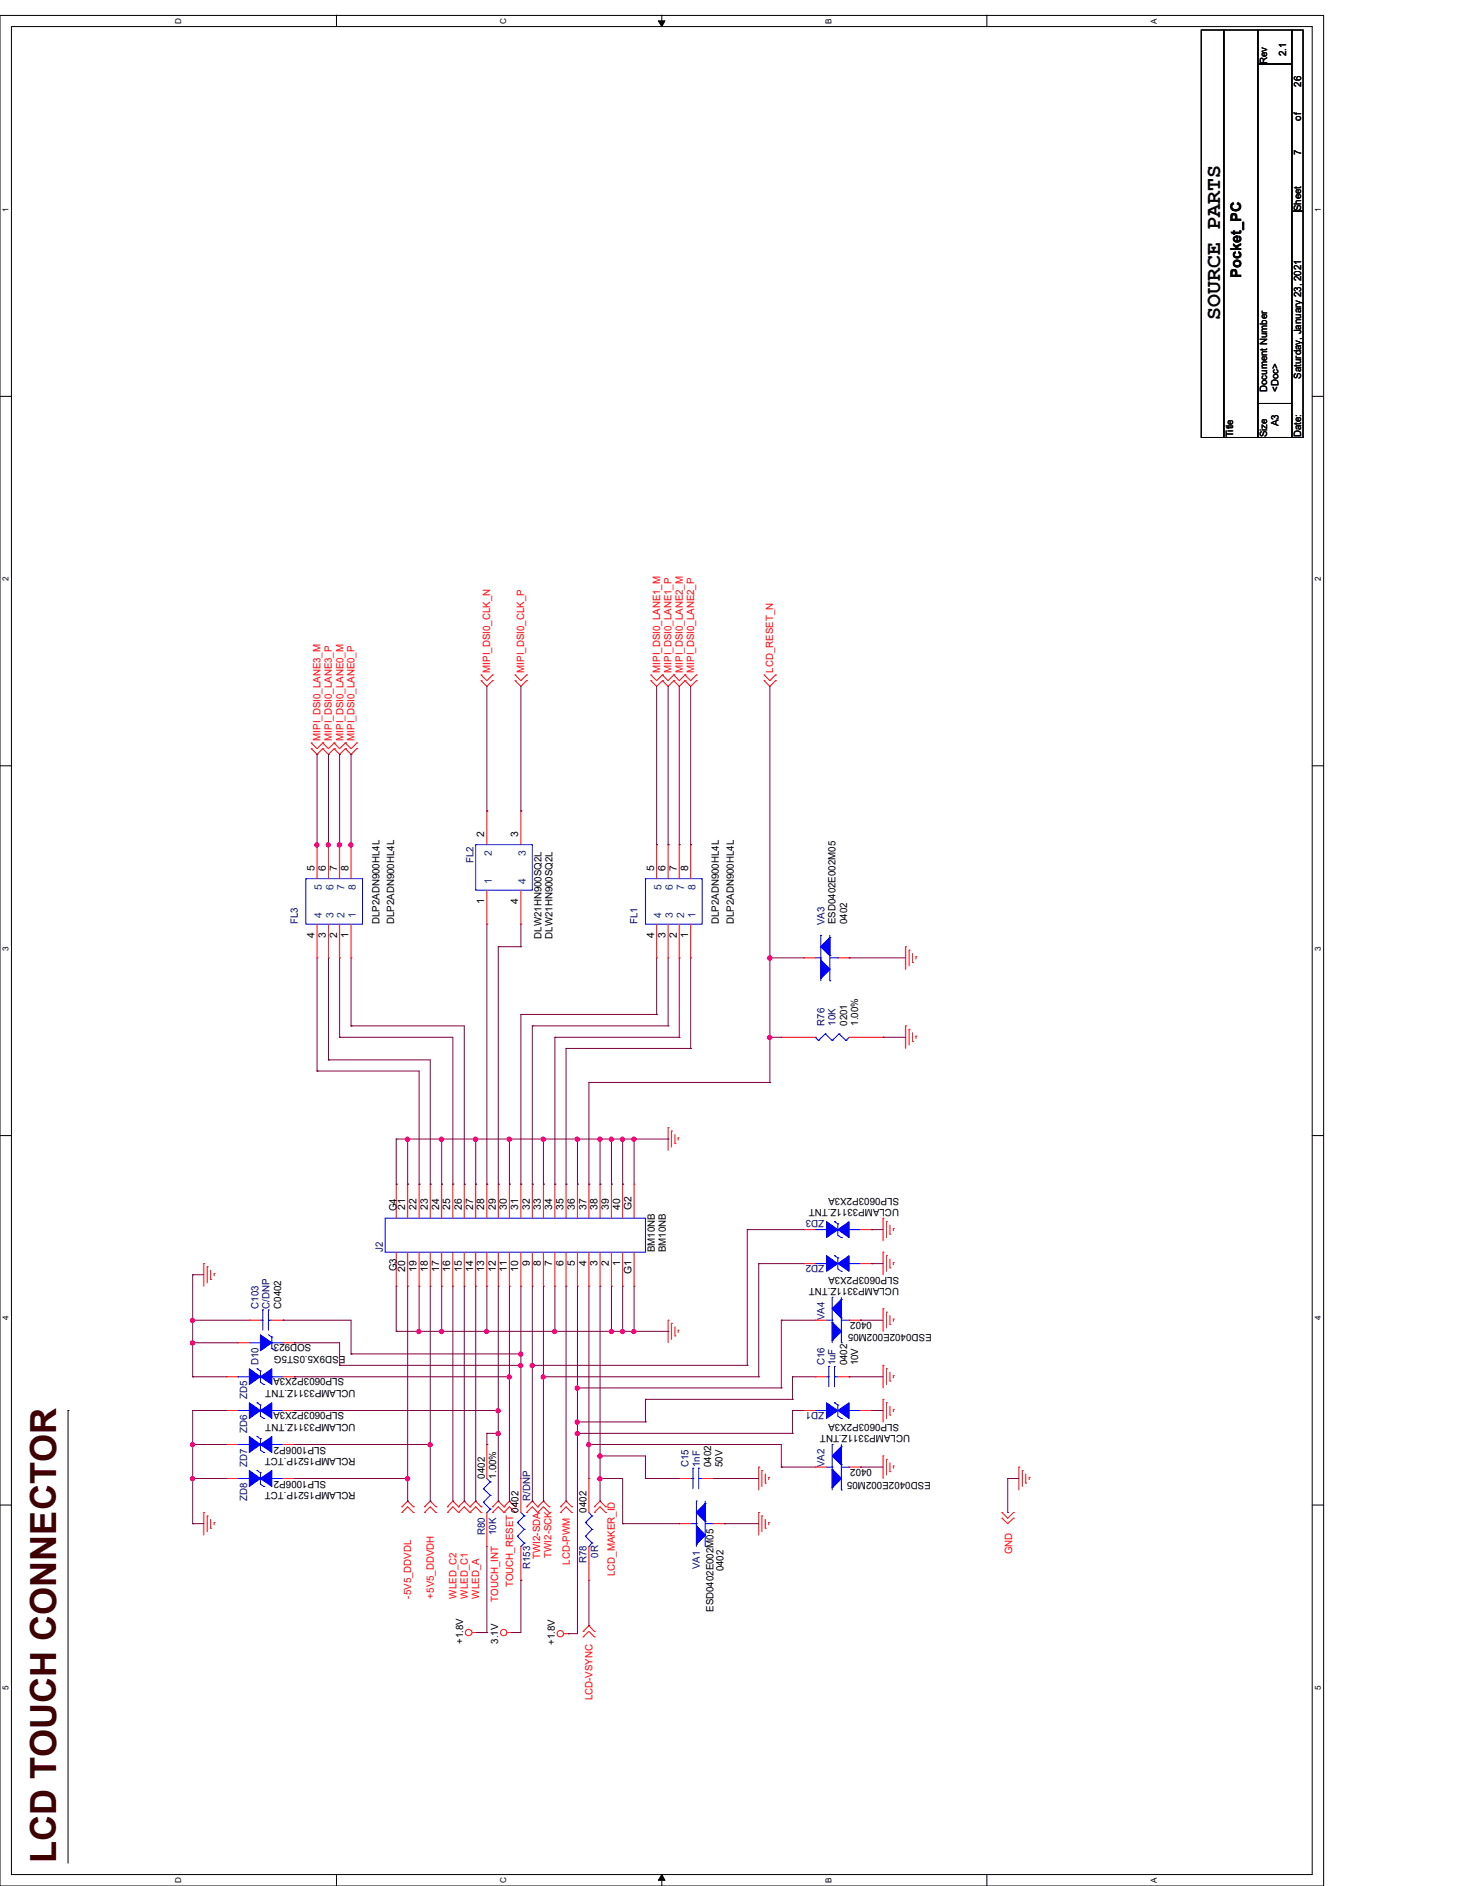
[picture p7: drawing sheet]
<svg xmlns="http://www.w3.org/2000/svg" width="216mm" height="279mm" viewBox="0 0 216 279" stroke-linecap="round" stroke-linejoin="round" font-family="sans-serif">
<defs><g id="words">
<text font-size="5.3" fill="#400000" x="8.3" y="276" transform="rotate(-90 8.3 276)">LCD TOUCH CONNECTOR</text>
<text font-size="3.2" x="180.7" y="47.4" transform="rotate(-90 180.7 47.4)">SOURCE PARTS</text>
<text font-size="2.2" x="183.8" y="41.1" transform="rotate(-90 183.8 41.1)">Pocket_PC</text>
<g font-size="1.5">
<text x="187.6" y="9.5" transform="rotate(-90 187.6 9.5)">Rev</text>
<text x="190.5" y="8.3" transform="rotate(-90 190.5 8.3)">2.1</text>
<text x="192.7" y="17.9" transform="rotate(-90 192.7 17.9)">of</text>
<text x="192.7" y="12.8" transform="rotate(-90 192.7 12.8)">26</text>
<text x="192.7" y="22.9" transform="rotate(-90 192.7 22.9)">7</text>
<text x="192.7" y="31.3" transform="rotate(-90 192.7 31.3)">Sheet</text>
<text x="187.6" y="58.1" transform="rotate(-90 187.6 58.1)">Document Number</text>
<text x="189.3" y="58.1" transform="rotate(-90 189.3 58.1)">&lt;Doc&gt;</text>
<text x="192.7" y="56.1" transform="rotate(-90 192.7 56.1)">Saturday, January 23, 2021</text>
<text x="182.6" y="64.8" transform="rotate(-90 182.6 64.8)">Title</text>
<text x="187.6" y="64.8" transform="rotate(-90 187.6 64.8)">Size</text>
<text x="189.3" y="63.1" transform="rotate(-90 189.3 63.1)">A3</text>
<text x="192.7" y="64.8" transform="rotate(-90 192.7 64.8)">Date:</text>
<text x="71.7" y="124" transform="rotate(-90 71.7 124)">2</text>
<text x="76.8" y="124" transform="rotate(-90 76.8 124)">3</text>
<text x="46.6" y="129" transform="rotate(-90 46.6 129)">5</text>
<text x="48.3" y="129" transform="rotate(-90 48.3 129)">6</text>
<text x="49.9" y="129" transform="rotate(-90 49.9 129)">7</text>
<text x="51.6" y="129" transform="rotate(-90 51.6 129)">8</text>
<text x="96.9" y="129" transform="rotate(-90 96.9 129)">5</text>
<text x="98.6" y="129" transform="rotate(-90 98.6 129)">6</text>
<text x="100.2" y="129" transform="rotate(-90 100.2 129)">7</text>
<text x="101.9" y="129" transform="rotate(-90 101.9 129)">8</text>
<text x="56.2" y="136.9" transform="rotate(-90 56.2 136.9)">DLP2ADN900HL4L</text>
<text x="58.4" y="136.9" transform="rotate(-90 58.4 136.9)">DLP2ADN900HL4L</text>
<text x="71.7" y="133.9" transform="rotate(-90 71.7 133.9)">1</text>
<text x="76.8" y="133.9" transform="rotate(-90 76.8 133.9)">4</text>
<text x="106.5" y="136.9" transform="rotate(-90 106.5 136.9)">DLP2ADN900HL4L</text>
<text x="108.7" y="136.9" transform="rotate(-90 108.7 136.9)">DLP2ADN900HL4L</text>
<text x="123.7" y="136.9" transform="rotate(-90 123.7 136.9)">ESD0402E002M05</text>
<text x="125.4" y="136.9" transform="rotate(-90 125.4 136.9)">0402</text>
<text x="46.6" y="138.9" transform="rotate(-90 46.6 138.9)">4</text>
<text x="48.3" y="138.9" transform="rotate(-90 48.3 138.9)">3</text>
<text x="49.9" y="138.9" transform="rotate(-90 49.9 138.9)">2</text>
<text x="51.6" y="138.9" transform="rotate(-90 51.6 138.9)">1</text>
<text x="80.2" y="139.1" transform="rotate(-90 80.2 139.1)">DLW21HN900SQ2L</text>
<text x="81.8" y="139.1" transform="rotate(-90 81.8 139.1)">DLW21HN900SQ2L</text>
<text x="96.9" y="138.9" transform="rotate(-90 96.9 138.9)">4</text>
<text x="98.6" y="138.9" transform="rotate(-90 98.6 138.9)">3</text>
<text x="100.2" y="138.9" transform="rotate(-90 100.2 138.9)">2</text>
<text x="101.9" y="138.9" transform="rotate(-90 101.9 138.9)">1</text>
<text x="125.4" y="152" transform="rotate(-90 125.4 152)">0201</text>
<text x="127.1" y="152" transform="rotate(-90 127.1 152)">1.00%</text>
<text x="58.7" y="179.5" transform="rotate(-90 58.7 179.5)">G4</text>
<text x="60" y="179.3" transform="rotate(-90 60 179.3)">21</text>
<text x="61.7" y="179.3" transform="rotate(-90 61.7 179.3)">22</text>
<text x="63.3" y="179.3" transform="rotate(-90 63.3 179.3)">23</text>
<text x="65" y="179.3" transform="rotate(-90 65 179.3)">24</text>
<text x="66.7" y="179.3" transform="rotate(-90 66.7 179.3)">25</text>
<text x="68.4" y="179.3" transform="rotate(-90 68.4 179.3)">26</text>
<text x="70.1" y="179.3" transform="rotate(-90 70.1 179.3)">27</text>
<text x="71.7" y="179.3" transform="rotate(-90 71.7 179.3)">28</text>
<text x="73.4" y="179.3" transform="rotate(-90 73.4 179.3)">29</text>
<text x="75.1" y="179.3" transform="rotate(-90 75.1 179.3)">30</text>
<text x="76.8" y="179.3" transform="rotate(-90 76.8 179.3)">31</text>
<text x="78.4" y="179.3" transform="rotate(-90 78.4 179.3)">32</text>
<text x="80.1" y="179.3" transform="rotate(-90 80.1 179.3)">33</text>
<text x="81.8" y="179.3" transform="rotate(-90 81.8 179.3)">34</text>
<text x="83.4" y="179.3" transform="rotate(-90 83.4 179.3)">35</text>
<text x="85.1" y="179.3" transform="rotate(-90 85.1 179.3)">36</text>
<text x="86.8" y="179.3" transform="rotate(-90 86.8 179.3)">37</text>
<text x="88.5" y="179.3" transform="rotate(-90 88.5 179.3)">38</text>
<text x="90.2" y="179.3" transform="rotate(-90 90.2 179.3)">39</text>
<text x="91.8" y="179.3" transform="rotate(-90 91.8 179.3)">40</text>
<text x="93.5" y="179.3" transform="rotate(-90 93.5 179.3)">G2</text>
<text x="133.1" y="179.1" transform="rotate(-180 133.1 179.1)">UCLAMP3311Z.TNT</text>
<text x="133.1" y="177.4" transform="rotate(-180 133.1 177.4)">SLP0603P2X3A</text>
<text x="96.9" y="185.5" transform="rotate(-90 96.9 185.5)">BM10NB</text>
<text x="98.6" y="185.5" transform="rotate(-90 98.6 185.5)">BM10NB</text>
<text x="58.7" y="188.3" transform="rotate(-90 58.7 188.3)">G3</text>
<text x="60" y="188.4" transform="rotate(-90 60 188.4)">20</text>
<text x="61.7" y="188.4" transform="rotate(-90 61.7 188.4)">19</text>
<text x="63.3" y="188.4" transform="rotate(-90 63.3 188.4)">18</text>
<text x="65" y="188.4" transform="rotate(-90 65 188.4)">17</text>
<text x="66.7" y="188.4" transform="rotate(-90 66.7 188.4)">16</text>
<text x="68.4" y="188.4" transform="rotate(-90 68.4 188.4)">15</text>
<text x="70.1" y="188.4" transform="rotate(-90 70.1 188.4)">14</text>
<text x="71.7" y="188.4" transform="rotate(-90 71.7 188.4)">13</text>
<text x="73.4" y="188.4" transform="rotate(-90 73.4 188.4)">12</text>
<text x="75.1" y="188.4" transform="rotate(-90 75.1 188.4)">11</text>
<text x="76.8" y="188.4" transform="rotate(-90 76.8 188.4)">10</text>
<text x="78.4" y="187.5" transform="rotate(-90 78.4 187.5)">9</text>
<text x="80.1" y="187.5" transform="rotate(-90 80.1 187.5)">8</text>
<text x="81.8" y="187.5" transform="rotate(-90 81.8 187.5)">7</text>
<text x="83.4" y="187.5" transform="rotate(-90 83.4 187.5)">6</text>
<text x="85.1" y="187.5" transform="rotate(-90 85.1 187.5)">5</text>
<text x="86.8" y="187.5" transform="rotate(-90 86.8 187.5)">4</text>
<text x="88.5" y="187.5" transform="rotate(-90 88.5 187.5)">3</text>
<text x="90.2" y="187.5" transform="rotate(-90 90.2 187.5)">2</text>
<text x="91.8" y="187.5" transform="rotate(-90 91.8 187.5)">1</text>
<text x="93.5" y="188.7" transform="rotate(-90 93.5 188.7)">G1</text>
<text x="133.1" y="190.8" transform="rotate(-180 133.1 190.8)">UCLAMP3311Z.TNT</text>
<text x="133.1" y="189.1" transform="rotate(-180 133.1 189.1)">SLP0603P2X3A</text>
<text x="41.6" y="193.9" transform="rotate(-90 41.6 193.9)">C0402</text>
<text x="129.1" y="195.8" transform="rotate(-180 129.1 195.8)">0402</text>
<text x="138" y="197.7" transform="rotate(-180 138 197.7)">ESD0402E002M05</text>
<text x="46.1" y="199.2" transform="rotate(-180 46.1 199.2)">SOD923</text>
<text x="51.1" y="200.9" transform="rotate(-180 51.1 200.9)">ESD9X5.0ST5G</text>
<text x="125.4" y="202.3" transform="rotate(-90 125.4 202.3)">0402</text>
<text x="127.1" y="202.3" transform="rotate(-90 127.1 202.3)">10V</text>
<text x="51" y="204.2" transform="rotate(-180 51 204.2)">SLP0603P2X3A</text>
<text x="51" y="209.3" transform="rotate(-180 51 209.3)">SLP0603P2X3A</text>
<text x="52.7" y="205.9" transform="rotate(-180 52.7 205.9)">UCLAMP3311Z.TNT</text>
<text x="48.3" y="214.3" transform="rotate(-180 48.3 214.3)">SLP1006P2</text>
<text x="52.7" y="215.9" transform="rotate(-180 52.7 215.9)">RCLAMP1521P.TCT</text>
<text x="52.7" y="210.9" transform="rotate(-180 52.7 210.9)">UCLAMP3311Z.TNT</text>
<text x="133.1" y="210.9" transform="rotate(-180 133.1 210.9)">SLP0603P2X3A</text>
<text x="134.8" y="212.6" transform="rotate(-180 134.8 212.6)">UCLAMP3311Z.TNT</text>
<text x="48.3" y="219.3" transform="rotate(-180 48.3 219.3)">SLP1006P2</text>
<text x="52.7" y="221" transform="rotate(-180 52.7 221)">RCLAMP1521P.TCT</text>
<text x="71.8" y="219" transform="rotate(-90 71.8 219)">0402</text>
<text x="73.4" y="219" transform="rotate(-90 73.4 219)">1.00%</text>
<text x="105.3" y="217.3" transform="rotate(-90 105.3 217.3)">0402</text>
<text x="107" y="217.3" transform="rotate(-90 107 217.3)">50V</text>
<text x="129.1" y="217.6" transform="rotate(-180 129.1 217.6)">0402</text>
<text x="137.8" y="219.5" transform="rotate(-180 137.8 219.5)">ESD0402E002M05</text>
<text x="76.8" y="224.1" transform="rotate(-90 76.8 224.1)">0402</text>
<text x="86.9" y="224.1" transform="rotate(-90 86.9 224.1)">0402</text>
<text x="107.1" y="232.8" transform="rotate(-90 107.1 232.8)">0402</text>
<text x="105.7" y="238.8" transform="rotate(-90 105.7 238.8)">ESD0402E002M05</text>
<text x="68.6" y="243.5" transform="rotate(-90 68.6 243.5)">+1.8V</text>
<text x="73.8" y="243.5" transform="rotate(-90 73.8 243.5)">3.1V</text>
<text x="82.2" y="243.7" transform="rotate(-90 82.2 243.7)">+1.8V</text>
</g>
<g font-size="1.5" fill="#f00">
<text x="72.6" y="99.7" transform="rotate(-90 72.6 99.7)">MIPI_DSI0_CLK_N</text>
<text x="77.6" y="99.7" transform="rotate(-90 77.6 99.7)">MIPI_DSI0_CLK_P</text>
<text x="97.7" y="99.7" transform="rotate(-90 97.7 99.7)">MIPI_DSI0_LANE1_M</text>
<text x="99.4" y="99.7" transform="rotate(-90 99.4 99.7)">MIPI_DSI0_LANE1_P</text>
<text x="101.1" y="99.7" transform="rotate(-90 101.1 99.7)">MIPI_DSI0_LANE2_M</text>
<text x="102.8" y="99.7" transform="rotate(-90 102.8 99.7)">MIPI_DSI0_LANE2_P</text>
<text x="114.5" y="99.7" transform="rotate(-90 114.5 99.7)">LCD_RESET_N</text>
<text x="47.5" y="109.7" transform="rotate(-90 47.5 109.7)">MIPI_DSI0_LANE3_M</text>
<text x="49.1" y="109.7" transform="rotate(-90 49.1 109.7)">MIPI_DSI0_LANE3_P</text>
<text x="50.8" y="109.7" transform="rotate(-90 50.8 109.7)">MIPI_DSI0_LANE0_M</text>
<text x="52.5" y="109.7" transform="rotate(-90 52.5 109.7)">MIPI_DSI0_LANE0_P</text>
<text x="80" y="230.9" transform="rotate(-90 80 230.9)">TWI2-SDA</text>
<text x="81.7" y="230.8" transform="rotate(-90 81.7 230.8)">TWI2-SCK</text>
<text x="84.4" y="231.8" transform="rotate(-90 84.4 231.8)">LCD-PWM</text>
<text x="91.1" y="233.5" transform="rotate(-90 91.1 233.5)">LCD_MAKER_ID</text>
<text x="149.9" y="230.3" transform="rotate(-90 149.9 230.3)">GND</text>
<text x="60.9" y="236.8" transform="rotate(-90 60.9 236.8)">-5V5_DDVDL</text>
<text x="64.2" y="236.8" transform="rotate(-90 64.2 236.8)">+5V5_DDVDH</text>
<text x="67.6" y="236.8" transform="rotate(-90 67.6 236.8)">WLED_C2</text>
<text x="69.3" y="236.8" transform="rotate(-90 69.3 236.8)">WLED_C1</text>
<text x="71" y="236.8" transform="rotate(-90 71 236.8)">WLED_A</text>
<text x="73.8" y="237.3" transform="rotate(-90 73.8 237.3)">TOUCH_INT</text>
<text x="76" y="235.1" transform="rotate(-90 76 235.1)">TOUCH_RESET</text>
<text x="87.7" y="251.9" transform="rotate(-90 87.7 251.9)">LCD-VSYNC</text>
</g>
<g font-size="1.5" fill="#004080">
<text x="47.7" y="131.9" transform="rotate(-90 47.7 131.9)">5</text>
<text x="49.4" y="131.9" transform="rotate(-90 49.4 131.9)">6</text>
<text x="51" y="131.9" transform="rotate(-90 51 131.9)">7</text>
<text x="52.7" y="131.9" transform="rotate(-90 52.7 131.9)">8</text>
<text x="72.8" y="131" transform="rotate(-90 72.8 131)">1</text>
<text x="72.8" y="126.8" transform="rotate(-90 72.8 126.8)">2</text>
<text x="77.9" y="131" transform="rotate(-90 77.9 131)">4</text>
<text x="77.9" y="126.8" transform="rotate(-90 77.9 126.8)">3</text>
<text x="98" y="131.9" transform="rotate(-90 98 131.9)">5</text>
<text x="99.7" y="131.9" transform="rotate(-90 99.7 131.9)">6</text>
<text x="101.3" y="131.9" transform="rotate(-90 101.3 131.9)">7</text>
<text x="103" y="131.9" transform="rotate(-90 103 131.9)">8</text>
<text x="47.7" y="136.1" transform="rotate(-90 47.7 136.1)">4</text>
<text x="49.4" y="136.1" transform="rotate(-90 49.4 136.1)">3</text>
<text x="51" y="136.1" transform="rotate(-90 51 136.1)">2</text>
<text x="52.7" y="136.1" transform="rotate(-90 52.7 136.1)">1</text>
<text x="98" y="136.1" transform="rotate(-90 98 136.1)">4</text>
<text x="99.7" y="136.1" transform="rotate(-90 99.7 136.1)">3</text>
<text x="101.3" y="136.1" transform="rotate(-90 101.3 136.1)">2</text>
<text x="103" y="136.1" transform="rotate(-90 103 136.1)">1</text>
</g>
<g font-size="1.5" fill="#000080">
<text x="70.1" y="127.8" transform="rotate(-90 70.1 127.8)">FL2</text>
<text x="44.1" y="136.9" transform="rotate(-90 44.1 136.9)">FL3</text>
<text x="94.4" y="136.9" transform="rotate(-90 94.4 136.9)">FL1</text>
<text x="122.1" y="137.1" transform="rotate(-90 122.1 137.1)">VA3</text>
<text x="122.1" y="152" transform="rotate(-90 122.1 152)">R76</text>
<text x="123.7" y="152" transform="rotate(-90 123.7 152)">10K</text>
<text x="56.7" y="185.5" transform="rotate(-90 56.7 185.5)">J2</text>
<text x="122" y="180.8" transform="rotate(-180 122 180.8)">ZD3</text>
<text x="122" y="187.5" transform="rotate(-180 122 187.5)">ZD2</text>
<text x="38.3" y="193.9" transform="rotate(-90 38.3 193.9)">C103</text>
<text x="39.9" y="193.9" transform="rotate(-90 39.9 193.9)">C/DNP</text>
<text x="122.1" y="195.6" transform="rotate(-90 122.1 195.6)">VA4</text>
<text x="38.3" y="202.3" transform="rotate(-90 38.3 202.3)">D10</text>
<text x="122.1" y="202.3" transform="rotate(-90 122.1 202.3)">C16</text>
<text x="123.7" y="202.3" transform="rotate(-90 123.7 202.3)">1uF</text>
<text x="36.6" y="207.3" transform="rotate(-90 36.6 207.3)">ZD5</text>
<text x="122" y="209.3" transform="rotate(-180 122 209.3)">ZD1</text>
<text x="36.6" y="212.3" transform="rotate(-90 36.6 212.3)">ZD6</text>
<text x="36.6" y="217.3" transform="rotate(-90 36.6 217.3)">ZD7</text>
<text x="101.9" y="217.3" transform="rotate(-90 101.9 217.3)">C15</text>
<text x="103.6" y="217.3" transform="rotate(-90 103.6 217.3)">1nF</text>
<text x="122.1" y="217.3" transform="rotate(-90 122.1 217.3)">VA2</text>
<text x="36.6" y="222.4" transform="rotate(-90 36.6 222.4)">ZD8</text>
<text x="71.8" y="227.4" transform="rotate(-90 71.8 227.4)">R80</text>
<text x="73.4" y="227.4" transform="rotate(-90 73.4 227.4)">10K</text>
<text x="78.5" y="222.4" transform="rotate(-90 78.5 222.4)">R/DNP</text>
<text x="78.5" y="232.5" transform="rotate(-90 78.5 232.5)">R153</text>
<text x="86.9" y="231.6" transform="rotate(-90 86.9 231.6)">R78</text>
<text x="88.6" y="230.8" transform="rotate(-90 88.6 230.8)">0R</text>
<text x="103.6" y="232.5" transform="rotate(-90 103.6 232.5)">VA1</text>
</g>
<g font-size="1.2">
<text x="26.8" y="3.5" transform="rotate(-90 26.8 3.5)">D</text>
<text x="75" y="3.5" transform="rotate(-90 75 3.5)">C</text>
<text x="123.1" y="3.5" transform="rotate(-90 123.1 3.5)">B</text>
<text x="171.3" y="3.5" transform="rotate(-90 171.3 3.5)">A</text>
<text x="1.3" y="31.4" transform="rotate(-90 1.3 31.4)">1</text>
<text x="195.6" y="31.4" transform="rotate(-90 195.6 31.4)">1</text>
<text x="1.3" y="86.1" transform="rotate(-90 1.3 86.1)">2</text>
<text x="195.6" y="86.1" transform="rotate(-90 195.6 86.1)">2</text>
<text x="1.3" y="140.9" transform="rotate(-90 1.3 140.9)">3</text>
<text x="195.6" y="140.9" transform="rotate(-90 195.6 140.9)">3</text>
<text x="1.3" y="195.6" transform="rotate(-90 1.3 195.6)">4</text>
<text x="195.6" y="195.6" transform="rotate(-90 195.6 195.6)">4</text>
<text x="1.3" y="250.4" transform="rotate(-90 1.3 250.4)">5</text>
<text x="195.6" y="250.4" transform="rotate(-90 195.6 250.4)">5</text>
<text x="26.8" y="279" transform="rotate(-90 26.8 279)">D</text>
<text x="75" y="279" transform="rotate(-90 75 279)">C</text>
<text x="123.1" y="279" transform="rotate(-90 123.1 279)">B</text>
<text x="171.3" y="279" transform="rotate(-90 171.3 279)">A</text>
</g>
</g></defs>
<path d="M0 2.3h196v277.1h-196zM1.7 3.9h192.6v273.8h-192.6z" fill="none" stroke="#000" stroke-width=".15"/>
<g fill="#fff">
<path d="M.2 249.7h1.3v.7h-1.3z"/>
<path d="M194.5 249.7h1.3v.7h-1.3z"/>
</g>
<path d="M0 223h1.7M194.3 223h1.7" fill="none" stroke="#000" stroke-width=".15"/>
<g fill="#fff">
<path d="M.2 195h1.3v.6h-1.3z"/>
<path d="M194.5 195h1.3v.6h-1.3z"/>
</g>
<path d="M0 168.2h1.7M194.3 168.2h1.7" fill="none" stroke="#000" stroke-width=".15"/>
<g fill="#fff">
<path d="M.2 140.3h1.3v.6h-1.3z"/>
<path d="M194.5 140.3h1.3v.6h-1.3z"/>
</g>
<path d="M0 113.5h1.7M194.3 113.5h1.7" fill="none" stroke="#000" stroke-width=".15"/>
<g fill="#fff">
<path d="M.2 85.5h1.3v.6h-1.3z"/>
<path d="M194.5 85.5h1.3v.6h-1.3z"/>
</g>
<path d="M0 58.7h1.7M194.3 58.7h1.7" fill="none" stroke="#000" stroke-width=".15"/>
<g fill="#fff">
<path d="M.2 30.7h1.3v.7h-1.3z"/>
<path d="M194.5 30.7h1.3v.7h-1.3z"/>
<path d="M25.7 278.1h1.4v.9h-1.4z"/>
<path d="M25.7 2.7h1.4v.8h-1.4z"/>
<path d="M73.9 278.1h1.3v.9h-1.3z"/>
<path d="M73.9 2.7h1.3v.8h-1.3z"/>
</g>
<path d="M49.8 2.2v1.7M49.8 277.7v1.7" fill="none" stroke="#000" stroke-width=".15"/>
<g fill="#fff">
<path d="M122 278.2h1.4v.8h-1.4z"/>
<path d="M122 2.8h1.4v.7h-1.4z"/>
</g>
<path d="M97.5 3.1h1l-.5 .8zM98 2.2v1.7M98 277.7l.5 .9h-1zM98 277.7v1.7" fill="none" stroke="#000" stroke-width=".15"/>
<path d="M97.5 3.1h1l-.5 .8zM98 277.7l.5 .9h-1z" fill="#000"/>
<g fill="#fff">
<path d="M170.2 278.2h1.3v.8h-1.3z"/>
<path d="M170.2 2.8h1.3v.7h-1.3z"/>
</g>
<path d="M146.1 2.2v1.7M177.9 4.4h3.3v60.4h-3.3zM181.2 4.4h5.1v60.4h-5.1zM186.3 9.5h5v50.3h-5zM186.3 4.4h5v5.1h-5zM191.3 4.4h1.7v26.9h-1.7zM191.3 31.3h1.7v33.5h-1.7zM186.3 59.8h5v5h-5zM10.1 209h.1M10.1 209v67M146.1 277.7v1.7" fill="none" stroke="#000" stroke-width=".15"/>
<g fill="none" stroke="#f00" stroke-width=".15">
<path d="M71.2 100h.1M71.2 100l.9 .8 .8-.8M72.9 100h.1M76.3 100h.1M76.3 100l.8 .8 .9-.8M78 100h.1M96.4 100h.1M96.4 100l.8 .8 .9-.8M98.1 100h.1M98.1 100l.8 .8 .9-.8M99.8 100h.1M99.8 100l.8 .8 .8-.8"/>
<path d="M101.4 100h.1M101.4 100l.9 .8 .8-.8M103.1 100h.1M113.2 100h.1M113.2 100l.8 .8 .9-.8M114.9 100h.1M46.1 110.9h.1M46.1 110.1h.1M46.1 110.9l.8 .9 .9-.9M46.1 110.1l.8 .8 .9-.8M47.8 110.9h.1M47.8 110.1h.1"/>
<path d="M47.8 110.9l.8 .9 .9-.9M47.8 110.1l.8 .8 .9-.8M49.5 110.9h.1M49.5 110.1h.1M49.5 110.9l.8 .9 .8-.9M49.5 110.1l.8 .8 .8-.8M51.1 110.9h.1M51.1 110.1h.1M51.1 110.9l.9 .9 .8-.9M51.1 110.1l.9 .8 .8-.8M52.8 110.9h.1M52.8 110.1h.1"/>
<path d="M71.2 100.8h.1M71.2 100.8l.9 .9 .8-.9M72.9 100.8h.1M76.3 100.8h.1M76.3 100.8l.8 .9 .9-.9M78 100.8h.1M96.4 100.8h.1M96.4 100.8l.8 .9 .9-.9M98.1 100.8h.1M98.1 100.8l.8 .9 .9-.9M99.8 100.8h.1M99.8 100.8l.8 .9 .8-.9"/>
<path d="M101.4 100.8h.1M101.4 100.8l.9 .9 .8-.9M103.1 100.8h.1M113.2 100.8h.1M113.2 100.8l.8 .9 .9-.9M114.9 100.8h.1M134.1 152h.1M134.1 140.3h.1M134.1 140.3v3.3M134.1 152v3.3M134.6 152.5h.1M134.6 140.8h.1"/>
<path d="M134.6 140.8v2.3M134.6 152.5v2.3M135.1 154.3h.1M135.1 142.6h.1M135.1 141.3v1.3M135.1 153v1.3M135.6 153.5h.1M135.6 141.7h.1M135.6 141.7v.4M135.6 153.5v.3M98.9 167h.1M98.9 167v3.4"/>
<path d="M99.4 167.6h.1M99.4 167.6v2.3M99.9 169.4h.1M99.9 168.1v1.3M100.4 168.6h.1M100.4 168.6v.3M30.2 187.2h.1M30.2 187.2v3.3M30.7 187.7h.1M30.7 187.7v2.3M31.2 189.5h.1M31.2 188.2v1.3"/>
<path d="M31.7 188.7h.1M31.7 188.7v.3M98.9 195.6h.1M98.9 195.6v3.3M99.4 196h.1M99.4 196v2.4M99.9 197.9h.1M99.9 196.6v1.3M100.4 197.1h.1M100.4 197.1v.3M130.8 193.9h.1M130.8 185.5h.1"/>
<path d="M130.8 180.5h.1M130.8 180.5v3.3M130.8 185.5v3.3M130.8 193.9v3.3M131.3 194.4h.1M131.3 186h.1M131.3 181h.1M131.3 181v2.3M131.3 186v2.3M131.3 194.4v2.3M131.8 196.2h.1M131.8 187.8h.1"/>
<path d="M131.8 182.8h.1M131.8 181.5v1.3M131.8 186.5v1.3M131.8 194.9v1.3M132.3 195.4h.1M132.3 187h.1M132.3 182h.1M132.3 182v.3M132.3 187v.4M132.3 195.4v.3M112.4 217.3h.1M112.4 217.3v3.4"/>
<path d="M112.8 217.8h.1M112.8 217.8v2.4M113.3 219.7h.1M113.3 218.4v1.3M113.8 218.9h.1M113.8 218.9v.3M130.8 202.3h.1M130.8 207.3h.1M130.8 215.7h.1M130.8 202.3v3.3M130.8 207.3v3.4M130.8 215.7v3.3"/>
<path d="M131.3 202.8h.1M131.3 207.8h.1M131.3 216.2h.1M131.3 202.8v2.3M131.3 207.8v2.3M131.3 216.2v2.3M131.8 204.6h.1M131.8 209.6h.1M131.8 218h.1M131.8 203.3v1.3M131.8 208.3v1.3M131.8 216.7v1.3"/>
<path d="M132.3 203.8h.1M132.3 208.8h.1M132.3 217.2h.1M132.3 203.8v.3M132.3 208.8v.3M132.3 217.2v.3M150.9 217.3h.1M150.9 217.3v3.4M151.4 217.8h.1M151.4 217.8v2.4M151.9 219.7h.1M151.9 218.4v1.3"/>
<path d="M152.4 218.9h.1M152.4 218.9v.3M30.2 224.1h.1M30.2 224.1v3.3M30.7 224.6h.1M30.7 224.6v2.3M31.2 226.4h.1M31.2 225.1v1.3M31.7 225.6h.1M31.7 225.6v.3M59.5 223.2h.1M59.5 224.1h.1"/>
<path d="M59.5 223.2l.9-.8 .8 .8M59.5 224.1l.9-.9 .8 .9M61.2 223.2h.1M61.2 224.1h.1M62.9 223.2h.1M62.9 224.1h.1M62.9 223.2l.8-.8 .9 .8M62.9 224.1l.8-.9 .9 .9M64.6 223.2h.1M64.6 224.1h.1M66.3 223.2h.1M66.3 224.1h.1"/>
<path d="M66.3 223.2l.8-.8 .8 .8M66.3 224.1l.8-.9 .8 .9M67.9 223.2h.1M67.9 224.1h.1M67.9 223.2l.8-.8 .9 .8M67.9 224.1l.8-.9 .9 .9M69.6 223.2h.1M69.6 224.1h.1M69.6 223.2l.8-.8 .8 .8M69.6 224.1l.8-.9 .8 .9M71.2 223.2h.1M71.2 224.1h.1"/>
<path d="M72.9 223.2h.1M72.9 224.1h.1M72.9 223.2l.9-.8 .8 .8M72.9 224.1l.9-.9 .8 .9M74.6 223.2h.1M74.6 224.1h.1M74.6 223.2l.8-.8 .9 .8M74.6 224.1l.8-.9 .9 .9M76.3 223.2h.1M76.3 224.1h.1M78 223.2h.1M78 224.1h.1"/>
<path d="M78 223.2l.8-.8 .8 .8M78 224.1l.8-.9 .8 .9M79.6 223.2h.1M79.6 224.1h.1M79.6 223.2l.9-.8 .8 .8M79.6 224.1l.9-.9 .8 .9M81.3 223.2h.1M81.3 224.1h.1M83 223.2h.1M83 224.1h.1M83 223.2l.8-.8 .9 .8M83 224.1l.8-.9 .9 .9"/>
<path d="M84.7 223.2h.1M84.7 224.1h.1M88 223.2h.1M88 224.1h.1M88 223.2l.9-.8 .8 .8M88 224.1l.9-.9 .8 .9M89.7 223.2h.1M89.7 224.1h.1M112.4 224.1h.1M112.4 224.1v3.3M112.8 224.6h.1M112.8 224.6v2.3"/>
<path d="M113.3 226.4h.1M113.3 225.1v1.3M113.8 225.6h.1M113.8 225.6v.3M148.4 224.9h.1M148.4 224.1h.1M148.4 224.9l.8 .8 .9-.8M148.4 224.1l.8 .8 .9-.8M150.1 224.9h.1M150.1 224.1h.1M69.9 241.9h.7M70.6 241.9h.1"/>
<path d="M75.1 241.9h.7M75.8 241.9h.1M83.5 242h.7M84.2 242h.1M86.4 241.7h.1M86.4 242.5h.1M86.4 241.7l.8-.9 .8 .9M86.4 242.5l.8-.8 .8 .8M88 241.7h.1M88 242.5h.1"/>
<circle cx="69.4" cy="241.9" r=".48"/>
<circle cx="74.6" cy="241.9" r=".47"/>
<circle cx="83" cy="242" r=".47"/>
</g>
<path d="M35.2 214h.1M35.2 214h1.7M38.6 213.1h.1M38.6 213.1v1.7M40.3 214h.1M40.3 214h1.6" fill="none" stroke="#00f" stroke-width=".15"/>
<path d="M38.6 214l1.7-1.2v2.4z" fill-rule="evenodd" fill="#00f"/>
<path d="M38.1 212.8h.1M38.1 212.8l.5 .3M38.6 214l1.7-1.2v2.4zM38.6 214.8l.5 .4M39.1 215.2h.1" fill="none" stroke="#00f" stroke-width=".15"/>
<path d="M36.9 212.8l1.7 1.2-1.7 1.2z" fill-rule="evenodd" fill="#00f"/>
<path d="M36.9 198.9h1.7M38.6 198.9h.1M39.8 197.7l.5 .4M40.3 198.1h.1M40.3 199.8h.1M40.3 198.9h1.6M40.3 198.1v1.7M40.3 199.8l.5 .3M41.9 198.9h.1M36.9 212.8l1.7 1.2-1.7 1.2zM40.8 200.1h.1" fill="none" stroke="#00f" stroke-width=".15"/>
<path d="M33.5 214h.1M33.5 214h1.7M41.9 214h1.7M43.6 214h.1" fill="none" stroke="#f00" stroke-width=".15"/>
<path d="M38.6 197.7l1.7 1.2-1.7 1.2z" fill-rule="evenodd" fill="#00f"/>
<g fill="none" stroke="#00f" stroke-width=".15">
<path d="M45.3 130.2h8.4v6.7h-8.4zM70.4 125.1h8.4v6.8h-8.4zM121.5 138.6h.1M121.5 138.6v6.7M122.9 138.9h.1M122.9 138.9l-1.4 1.4 1.4 1.3M122.9 138.6v6.7M120.7 141.9h.8M121.5 142.2h.1M121.5 144.9h.1M121.5 141.9h.1M121.5 142.2l1.4 1.4-1.4 1.3"/>
<path d="M122 140.8h.1M122 140.8l.9 .8M122.9 141.6h.1M122.9 145.3h.1M122.9 141.9h1.2M124.1 141.9h.1M38.6 197.7l1.7 1.2-1.7 1.2zM72.1 219l.5 .5M72.6 219.5h.1M72.6 219.5l-1 1.1M122.4 204h.3M122.7 204h.1"/>
<path d="M122.7 202.4h.1M122.7 202.4v3M123.6 202.4h.1M123.6 204h.1M123.6 204h.5M123.6 202.4v3M71.6 220.6h.1M71.6 222.5h.1M71.6 220.6l1 .9M71.6 222.5l1 1.1M72.1 224.1h.1M72.6 221.5h.1"/>
<path d="M72.6 223.6h.1M72.6 221.5l-1 1M72.6 223.6l-.5 .5M86.7 225.6h.1M86.7 227.6h.1M86.7 225.6l1 1M86.7 227.6l1 1M87.2 229.1h.1M87.2 224.1l.5 .5M87.7 224.6h.1M87.7 226.6h.1M87.7 228.6h.1"/>
<path d="M87.7 224.6l-1 1M87.7 226.6l-1 1M87.7 228.6l-.5 .5"/>
</g>
<g fill="none" stroke="#f00" stroke-width=".15">
<path d="M46.9 125.1h.1M46.9 125.1v5.1M46.9 136.9v5M48.6 125.1h.1M48.6 125.1v5.1M48.6 136.9v5M50.3 125.1h.1M50.3 125.1v5.1M50.3 136.9v5M52 125.1h.1M52 125.1v5.1M52 136.9v5"/>
<path d="M72.1 136.9h.1M72.1 120.1h.1M72.1 120.1v5M72.1 131.9v5M77.1 120.1h.1M77.1 136.9h.1M77.1 120.1v5M77.1 131.9v5M46.9 141.9h.1M48.6 141.9h.1M50.3 141.9h.1M52 141.9h.1"/>
<path d="M35.2 198.9h.1M35.2 198.9h1.7M41.9 198.9h1.7M43.6 198.9h.1M72.1 214h.1M72.1 214v5M87.2 219h.1M87.2 219v5.1M120.7 204h.1M120.7 204h1.7M124.1 204h1.6M125.7 204h.1"/>
<path d="M72.1 229.1h.1M72.1 224.1v5M87.2 234.1h.1M87.2 229.1v5"/>
</g>
<path d="M121.5 142.2l1.4 1.4-1.4 1.3z" fill="#00f"/>
<path d="M121.5 142.2l1.4 1.4-1.4 1.3z" fill="none" stroke="#00f" stroke-width=".15"/>
<path d="M122.9 138.9v2.7l-1.4-1.3z" fill="#00f"/>
<path d="M122.9 138.9v2.7l-1.4-1.3zM120.7 187.2h.1M120.7 187.2h1.7M124.1 186.4h.1M124.1 186.4v1.6M125.7 187.2h.1M125.7 187.2h1.7" fill="none" stroke="#00f" stroke-width=".15"/>
<path d="M119 141.9h.1M119 141.9h1.7M124.1 141.9h1.6M125.7 141.9h.1" fill="none" stroke="#f00" stroke-width=".15"/>
<path d="M124.1 187.2l1.6-1.2v2.3z" fill-rule="evenodd" fill="#00f"/>
<path d="M123.6 186h.1M123.6 186l.5 .4M124.1 187.2l1.6-1.2v2.3zM124.1 188l.5 .3M124.6 188.3h.1" fill="none" stroke="#00f" stroke-width=".15"/>
<path d="M122.4 186l1.7 1.2-1.7 1.1z" fill-rule="evenodd" fill="#00f"/>
<path d="M122.4 186l1.7 1.2-1.7 1.1zM35.2 204h.1M35.2 204h1.7M38.6 203.1h.1M38.6 203.1v1.7M40.3 204h.1M40.3 204h1.6" fill="none" stroke="#00f" stroke-width=".15"/>
<path d="M119 187.2h.1M119 187.2h1.7M127.4 187.2h1.7M129.1 187.2h.1" fill="none" stroke="#f00" stroke-width=".15"/>
<path d="M38.6 204l1.7-1.2v2.3z" fill-rule="evenodd" fill="#00f"/>
<path d="M38.1 202.8h.1M38.1 202.8l.5 .3M38.6 204l1.7-1.2v2.3zM38.6 204.8l.5 .3M39.1 205.1h.1" fill="none" stroke="#00f" stroke-width=".15"/>
<path d="M36.9 202.8l1.7 1.2-1.7 1.1z" fill-rule="evenodd" fill="#00f"/>
<g fill="none" stroke="#00f" stroke-width=".15">
<path d="M122.4 195.6h.8M123.2 192.2h.1M123.2 195.9h.1M123.2 198.6h.1M123.2 195.6h.1M123.2 192.2v6.7M123.2 195.9l1.4 1.3-1.4 1.4M123.7 194.4h.1M124.6 195.2h.1M124.6 192.5h.1M124.6 198.9h.1M124.6 192.5l-1.4 1.4 1.4 1.3"/>
<path d="M124.6 192.2v6.7M124.6 195.6h1.1M125.7 195.6h.1M36.9 202.8l1.7 1.2-1.7 1.1z"/>
</g>
<path d="M33.5 204h.1M33.5 204h1.7M41.9 204h1.7M43.6 204h.1" fill="none" stroke="#f00" stroke-width=".15"/>
<path d="M123.2 195.9l1.4 1.3-1.4 1.4z" fill="#00f"/>
<path d="M123.2 195.9l1.4 1.3-1.4 1.4z" fill="none" stroke="#00f" stroke-width=".15"/>
<path d="M123.2 193.9l1.4-1.4v2.7z" fill="#00f"/>
<path d="M95.6 130.2h8.4v6.7h-8.4zM123.2 193.9l1.4-1.4v2.7zM35.2 209h.1M35.2 209h1.7M38.6 208.2h.1M38.6 208.2v1.6M40.3 209h.1M40.3 209h1.6" fill="none" stroke="#00f" stroke-width=".15"/>
<g fill="none" stroke="#f00" stroke-width=".15">
<path d="M97.2 125.1h.1M97.2 125.1v5.1M97.2 136.9v5M98.9 125.1h.1M98.9 125.1v5.1M98.9 136.9v5M100.6 125.1h.1M100.6 125.1v5.1M100.6 136.9v5M102.3 125.1h.1M102.3 125.1v5.1M102.3 136.9v5"/>
<path d="M97.2 141.9h.1M98.9 141.9h.1M100.6 141.9h.1M102.3 141.9h.1M120.7 195.6h.1M120.7 195.6h1.7M125.7 195.6h1.7M127.4 195.6h.1"/>
</g>
<path d="M38.6 209l1.7-1.2v2.3z" fill-rule="evenodd" fill="#00f"/>
<path d="M38.1 207.8h.1M38.1 207.8l.5 .4M38.6 209l1.7-1.2v2.3zM38.6 209.8l.5 .3M39.1 210.1h.1" fill="none" stroke="#00f" stroke-width=".15"/>
<path d="M36.9 207.8l1.7 1.2-1.7 1.1z" fill-rule="evenodd" fill="#00f"/>
<g fill="none" stroke="#00f" stroke-width=".15">
<path d="M35.2 219h.1M35.2 219h1.7M36.9 207.8l1.7 1.2-1.7 1.1zM38.6 218.2h.1M38.6 218.2v1.7M40.3 219h.1M40.3 219h1.6M76.6 225.6h.1M76.6 227.6h.1M76.6 225.6l1 1M76.6 227.6l1 1M77.1 229.1h.1"/>
<path d="M77.1 224.1l.5 .5M77.6 224.6h.1M77.6 226.6h.1M77.6 228.6h.1M77.6 224.6l-1 1M77.6 226.6l-1 1M77.6 228.6l-.5 .5"/>
</g>
<path d="M33.5 209h.1M33.5 209h1.7M41.9 209h1.7M43.6 209h.1M77.1 219h.1M77.1 219v5.1M77.1 234.1h.1M77.1 229.1v5" fill="none" stroke="#f00" stroke-width=".15"/>
<path d="M38.6 219l1.7-1.2v2.4z" fill-rule="evenodd" fill="#00f"/>
<path d="M38.1 217.8h.1M38.1 217.8l.5 .4M38.6 219l1.7-1.2v2.4zM38.6 219.9l.5 .3M39.1 220.2h.1" fill="none" stroke="#00f" stroke-width=".15"/>
<path d="M36.9 217.8l1.7 1.2-1.7 1.2z" fill-rule="evenodd" fill="#00f"/>
<g fill="none" stroke="#00f" stroke-width=".15">
<path d="M38.6 195.6h.3M38.9 195.6h.1M38.9 194.1h.1M38.9 194.1v3M39.8 194.1h.1M39.8 195.6h.1M39.8 195.6h.5M39.8 194.1v3M36.9 217.8l1.7 1.2-1.7 1.2zM102.3 219h.3M102.6 219h.1M102.6 217.5h.1"/>
<path d="M102.6 217.5v3.1M103.5 217.5h.1M103.5 219h.1M103.5 219h.5M103.5 217.5v3.1M120.7 209h.1M120.7 209h1.7M124.1 208.2h.1M124.1 208.2v1.6M125.7 209h.1M125.7 209h1.7"/>
</g>
<path d="M36.9 195.6h.1M36.9 195.6h1.7M40.3 195.6h1.6M41.9 195.6h.1M33.5 219h.1M33.5 219h1.7M41.9 219h1.7M43.6 219h.1M100.6 219h.1M100.6 219h1.7M104 219h1.6M105.6 219h.1" fill="none" stroke="#f00" stroke-width=".15"/>
<path d="M124.1 209l1.6-1.2v2.3z" fill-rule="evenodd" fill="#00f"/>
<path d="M123.6 207.8h.1M123.6 207.8l.5 .4M124.1 209l1.6-1.2v2.3zM124.1 209.8l.5 .3M124.6 210.1h.1" fill="none" stroke="#00f" stroke-width=".15"/>
<path d="M122.4 207.8l1.7 1.2-1.7 1.1z" fill-rule="evenodd" fill="#00f"/>
<g fill="none" stroke="#00f" stroke-width=".15">
<path d="M122.4 207.8l1.7 1.2-1.7 1.1zM102.3 225.7h.8M103.1 222.4h.1M103.1 226.1h.1M103.1 228.8h.1M103.1 225.7h.1M103.1 222.4v6.7M103.1 226.1l1.3 1.3-1.3 1.4M103.6 224.6h.1M104.4 225.4h.1M104.4 222.7h.1M104.4 229.1h.1"/>
<path d="M104.4 222.7l-1.3 1.4 1.3 1.3M104.4 222.4v6.7M104.4 225.7h1.2M105.6 225.7h.1"/>
</g>
<path d="M119 209h.1M119 209h1.7M127.4 209h1.7M129.1 209h.1" fill="none" stroke="#f00" stroke-width=".15"/>
<path d="M103.1 226.1l1.3 1.3-1.3 1.4z" fill="#00f"/>
<path d="M103.1 226.1l1.3 1.3-1.3 1.4z" fill="none" stroke="#00f" stroke-width=".15"/>
<path d="M104.4 222.7v2.7l-1.3-1.3z" fill="#00f"/>
<g fill="none" stroke="#00f" stroke-width=".15">
<path d="M120.7 153.7h.1M120.7 153.7l.5 .4M121.2 154.1h.1M122.2 153.2h.1M122.2 153.2l1 .9M122.2 153.2l-1 .9M123.2 154.1h.1M124.2 153.2h.1M124.2 153.2l1.1 .9M124.2 153.2l-1 .9M125.3 154.1h.1M125.7 153.7l-.4 .4"/>
<path d="M57 180.5h38.6v5h-38.6zM120.7 182.2h.1M120.7 182.2h1.7M124.1 181.3h.1M124.1 181.3v1.7M125.7 182.2h.1M125.7 182.2h1.7M104.4 222.7v2.7l-1.3-1.3z"/>
</g>
<g fill="none" stroke="#f00" stroke-width=".15">
<path d="M115.7 153.7h.1M115.7 153.7h5M125.7 153.7h5.1M130.8 153.7h.1M58.7 175.4h.1M58.7 175.4v5.1M60.4 175.4h.1M60.4 175.4v5.1M62.1 175.4h.1M62.1 175.4v5.1M63.7 175.4h.1M63.7 175.4v5.1"/>
<path d="M65.4 175.4h.1M65.4 175.4v5.1M67.1 175.4h.1M67.1 175.4v5.1M68.7 175.4h.1M68.7 175.4v5.1M70.4 175.4h.1M70.4 175.4v5.1M72.1 175.4h.1M72.1 175.4v5.1M73.8 175.4h.1M73.8 175.4v5.1"/>
<path d="M75.4 175.4h.1M75.4 175.4v5.1M77.1 175.4h.1M77.1 175.4v5.1M78.8 175.4h.1M78.8 175.4v5.1M80.5 175.4h.1M80.5 175.4v5.1M82.2 175.4h.1M82.2 175.4v5.1M83.8 175.4h.1M83.8 175.4v5.1"/>
<path d="M85.5 175.4h.1M85.5 175.4v5.1M87.2 175.4h.1M87.2 175.4v5.1M88.9 175.4h.1M88.9 175.4v5.1M90.6 175.4h.1M90.6 175.4v5.1M92.2 175.4h.1M92.2 175.4v5.1M93.9 175.4h.1M93.9 175.4v5.1"/>
<path d="M58.7 190.5h.1M58.7 185.5v5M60.4 190.5h.1M60.4 185.5v5M62.1 190.5h.1M62.1 185.5v5M63.7 190.5h.1M63.7 185.5v5M65.4 190.5h.1M65.4 185.5v5M67.1 190.5h.1M67.1 185.5v5"/>
<path d="M68.7 190.5h.1M68.7 185.5v5M70.4 190.5h.1M70.4 185.5v5M72.1 190.5h.1M72.1 185.5v5M73.8 190.5h.1M73.8 185.5v5M75.4 190.5h.1M75.4 185.5v5M77.1 190.5h.1M77.1 185.5v5"/>
<path d="M78.8 190.5h.1M78.8 185.5v5M80.5 190.5h.1M80.5 185.5v5M82.2 190.5h.1M82.2 185.5v5M83.8 190.5h.1M83.8 185.5v5M85.5 190.5h.1M85.5 185.5v5M87.2 190.5h.1M87.2 185.5v5"/>
<path d="M88.9 190.5h.1M88.9 185.5v5M90.6 190.5h.1M90.6 185.5v5M92.2 190.5h.1M92.2 185.5v5M93.9 190.5h.1M93.9 185.5v5M100.6 225.7h.1M100.6 225.7h1.7M105.6 225.7h1.7M107.3 225.7h.1"/>
</g>
<path d="M124.1 182.2l1.6-1.2v2.3z" fill-rule="evenodd" fill="#00f"/>
<path d="M123.6 181h.1M123.6 181l.5 .3M124.1 182.2l1.6-1.2v2.3zM124.1 183l.5 .3M124.6 183.3h.1" fill="none" stroke="#00f" stroke-width=".15"/>
<path d="M122.4 181l1.7 1.2-1.7 1.1z" fill-rule="evenodd" fill="#00f"/>
<g fill="none" stroke="#00f" stroke-width=".15">
<path d="M122.4 181l1.7 1.2-1.7 1.1zM122.4 217.3h.8M123.2 214h.1M123.2 217.7h.1M123.2 217.3h.1M123.2 214v6.7M123.2 217.7l1.4 1.3-1.4 1.4M123.7 216.2h.1M123.7 216.2l.9 .8M124.6 217h.1M124.6 214.3h.1M124.6 214.3l-1.4 1.4 1.4 1.3"/>
<path d="M124.6 214v6.7M124.6 217.3h1.1M125.7 217.3h.1M123.2 220.4h.1M124.6 220.7h.1"/>
</g>
<path d="M119 182.2h.1M119 182.2h1.7M127.4 182.2h1.7M129.1 182.2h.1" fill="none" stroke="#f00" stroke-width=".15"/>
<path d="M123.2 217.7l1.4 1.3-1.4 1.4z" fill="#00f"/>
<path d="M123.2 217.7l1.4 1.3-1.4 1.4z" fill="none" stroke="#00f" stroke-width=".15"/>
<path d="M124.6 214.3v2.7l-1.4-1.3z" fill="#00f"/>
<path d="M124.6 214.3v2.7l-1.4-1.3z" fill="none" stroke="#00f" stroke-width=".15"/>
<path d="M120.7 217.3h.1M120.7 217.3h1.7M125.7 217.3h1.7M127.4 217.3h.1" fill="none" stroke="#f00" stroke-width=".15"/>
<path d="M114 153.7h.1M114 141.9v18.5M114 153.7h1.7M87.2 160.4h.1M87.2 175.4h.1M87.2 160.4h26.8M87.2 160.4v15M114 160.4h.1" fill="none" stroke="#800040" stroke-width=".15"/>
<circle cx="114" cy="153.7" r=".32" fill="#f0f"/>
<circle cx="114" cy="153.7" r=".32" fill="none" stroke="#f0f" stroke-width=".15"/>
<path d="M114 101.7v40.2M114 141.9h.1" fill="none" stroke="#800040" stroke-width=".15"/>
<circle cx="114" cy="141.9" r=".32" fill="#f0f"/>
<circle cx="114" cy="141.9" r=".32" fill="none" stroke="#f0f" stroke-width=".15"/>
<g fill="none" stroke="#800040" stroke-width=".15">
<path d="M114 141.9h.1M114 141.9h5M125.7 141.9h.1M125.7 141.9h8.4M130.8 153.7h.1M130.8 153.7h3.3M67.1 190.5v31.9M68.7 190.5v31.9M70.4 190.5v31.9M83.8 190.5v31.9M60.4 219v3.4M63.7 214v8.4"/>
<path d="M75.4 204v18.4M78.8 202.3v20.1M80.5 204v18.4M60.4 222.4h.1M63.7 222.4h.1M67.1 222.4h.1M68.7 222.4h.1M70.4 222.4h.1M75.4 222.4h.1M77.1 234.1h.1M77.1 234.1v7.8M78.8 222.4h.1"/>
<path d="M80.5 222.4h.1M83.8 222.4h.1"/>
</g>
<circle cx="75.4" cy="204" r=".32" fill="#f0f"/>
<circle cx="75.4" cy="204" r=".32" fill="none" stroke="#f0f" stroke-width=".15"/>
<path d="M72.1 214h.1M72.1 212.3v1.7M73.8 212.3h.1M73.8 209v13.4M85.5 212.3h.1M85.5 212.3v29.7M88.9 219v3.4M73.8 222.4h.1M88.9 222.4h.1" fill="none" stroke="#800040" stroke-width=".15"/>
<circle cx="73.8" cy="212.4" r=".32" fill="#f0f"/>
<circle cx="73.8" cy="212.4" r=".32" fill="none" stroke="#f0f" stroke-width=".15"/>
<path d="M43.6 219h.1M43.6 219h16.8M72.1 212.3h.1M72.1 212.3h1.7M72.1 229.1v12.8M72.1 241.9h.1" fill="none" stroke="#800040" stroke-width=".15"/>
<circle cx="60.3" cy="219.1" r=".32" fill="#f0f"/>
<circle cx="60.3" cy="219.1" r=".32" fill="none" stroke="#f0f" stroke-width=".15"/>
<path d="M43.6 209h.1M43.6 209h30.2" fill="none" stroke="#800040" stroke-width=".15"/>
<circle cx="73.8" cy="209" r=".32" fill="#f0f"/>
<circle cx="73.8" cy="209" r=".32" fill="none" stroke="#f0f" stroke-width=".15"/>
<path d="M63.7 190.5v23.5M43.6 214h.1M43.6 214h20.1M63.7 214h.1" fill="none" stroke="#800040" stroke-width=".15"/>
<circle cx="63.7" cy="214" r=".32" fill="#f0f"/>
<circle cx="63.7" cy="214" r=".32" fill="none" stroke="#f0f" stroke-width=".15"/>
<g fill="none" stroke="#800040" stroke-width=".15">
<path d="M43.6 198.9h.1M43.6 198.9h6.7v3.4M60.4 190.5v28.5M73.8 190.5v18.5M75.4 190.5v13.5M77.1 190.5v10.1M43.6 204h.1M43.6 204h31.8M50.3 202.3h.1M52 200.6h.1M52 200.6h25.1M60.4 219h.1"/>
<path d="M73.8 209h.1M75.4 204h.1M77.1 200.6h.1"/>
</g>
<circle cx="77.1" cy="200.6" r=".32" fill="#f0f"/>
<circle cx="77.1" cy="200.6" r=".32" fill="none" stroke="#f0f" stroke-width=".15"/>
<g fill="none" stroke="#800040" stroke-width=".15">
<path d="M41.9 195.6h.1M41.9 195.6h10.1v5M28.5 219h.1M28.5 214h.1M28.5 209h.1M28.5 209v16.7M28.5 219h5M28.5 209h5M50.3 202.3h.1M50.3 202.3h26.8M52 200.6h.1M77.1 202.3h.1"/>
<path d="M77.1 200.6v1.7M28.5 225.7h.1"/>
</g>
<circle cx="28.5" cy="214" r=".32" fill="#f0f"/>
<circle cx="28.5" cy="214" r=".32" fill="none" stroke="#f0f" stroke-width=".15"/>
<circle cx="28.5" cy="219.1" r=".32" fill="#f0f"/>
<circle cx="28.5" cy="219.1" r=".32" fill="none" stroke="#f0f" stroke-width=".15"/>
<path d="M28.5 198.9v5.1M28.5 214h.1M28.5 204h.1M28.5 214h5M28.5 225.7h.1M28.5 225.7h1.7" fill="none" stroke="#800040" stroke-width=".15"/>
<circle cx="28.5" cy="198.9" r=".32" fill="#f0f"/>
<circle cx="28.5" cy="198.9" r=".32" fill="none" stroke="#f0f" stroke-width=".15"/>
<path d="M28.5 195.6h.1M28.5 198.9h.1M28.5 195.6h8.4M28.5 188.8v10.1M28.5 198.9h6.7M28.5 204h.1M28.5 204h5" fill="none" stroke="#800040" stroke-width=".15"/>
<circle cx="28.5" cy="195.6" r=".32" fill="#f0f"/>
<circle cx="28.5" cy="195.6" r=".32" fill="none" stroke="#f0f" stroke-width=".15"/>
<path d="M28.5 188.8h.1M28.5 188.8h1.7M88.9 219h.1M88.9 219h3.3M88.9 215.7v3.3M95.6 219h.1M95.6 219h5M75.8 241.9h.1M75.8 241.9h1.3" fill="none" stroke="#800040" stroke-width=".15"/>
<circle cx="88.8" cy="219.1" r=".32" fill="#f0f"/>
<circle cx="88.8" cy="219.1" r=".32" fill="none" stroke="#f0f" stroke-width=".15"/>
<path d="M88.9 190.5v25.2M88.9 215.7h.1M92.2 219v6.7M92.2 225.7h.1M92.2 225.7h8.4M70.6 241.9h.1M70.6 241.9h1.5" fill="none" stroke="#800040" stroke-width=".15"/>
<circle cx="88.8" cy="215.7" r=".32" fill="#f0f"/>
<circle cx="88.8" cy="215.7" r=".32" fill="none" stroke="#f0f" stroke-width=".15"/>
<path d="M87.2 214h.1M87.2 214h28.5M88.9 215.7h.1M88.9 215.7h6.7v3.3M95.6 219h.1M105.6 219h.1M105.6 219h6.8M107.3 225.7h.1M107.3 225.7h5.1" fill="none" stroke="#800040" stroke-width=".15"/>
<circle cx="87.2" cy="214" r=".32" fill="#f0f"/>
<circle cx="87.2" cy="214" r=".32" fill="none" stroke="#f0f" stroke-width=".15"/>
<path d="M85.5 212.3h.1M85.5 210.7v1.6M85.5 212.3h31.8" fill="none" stroke="#800040" stroke-width=".15"/>
<circle cx="85.5" cy="212.4" r=".32" fill="#f0f"/>
<circle cx="85.5" cy="212.4" r=".32" fill="none" stroke="#f0f" stroke-width=".15"/>
<g fill="none" stroke="#800040" stroke-width=".15">
<path d="M87.2 190.5v23.5M85.5 210.7h.1M85.5 205.6v5.1M87.2 214h.1M95.6 210.7h.1M95.6 207.3h.1M95.6 207.3v3.4M95.6 207.3h21.7M117.3 212.3h.1M117.3 209h.1M117.3 207.3h.1M117.3 204h.1"/>
<path d="M117.3 204v3.3M117.3 209v3.3M117.3 209h1.7M117.3 204h3.4M84.2 242h.1M84.2 242h1.3"/>
</g>
<circle cx="85.5" cy="210.7" r=".32" fill="#f0f"/>
<circle cx="85.5" cy="210.7" r=".32" fill="none" stroke="#f0f" stroke-width=".15"/>
<path d="M85.5 190.5v15.1M85.5 210.7h.1M85.5 205.6h.1M85.5 210.7h10.1M85.5 205.6h30.2" fill="none" stroke="#800040" stroke-width=".15"/>
<circle cx="85.5" cy="205.6" r=".32" fill="#f0f"/>
<circle cx="85.5" cy="205.6" r=".32" fill="none" stroke="#f0f" stroke-width=".15"/>
<path d="M80.5 190.5v13.5M112.4 187.2v16.8M115.7 195.6h.1M115.7 195.6v10M115.7 195.6h5M80.5 204h.1M80.5 204h31.9M112.4 204h.1M115.7 205.6h.1" fill="none" stroke="#800040" stroke-width=".15"/>
<circle cx="80.4" cy="204" r=".32" fill="#f0f"/>
<circle cx="80.4" cy="204" r=".32" fill="none" stroke="#f0f" stroke-width=".15"/>
<path d="M78.8 190.5v11.8M112.4 187.2h.1M112.4 187.2h6.6M78.8 202.3h.1M78.8 202.3h31.9" fill="none" stroke="#800040" stroke-width=".15"/>
<circle cx="78.8" cy="202.3" r=".32" fill="#f0f"/>
<circle cx="78.8" cy="202.3" r=".32" fill="none" stroke="#f0f" stroke-width=".15"/>
<g fill="none" stroke="#800040" stroke-width=".15">
<path d="M46.9 125.1h.1M46.9 125.1v.2M48.6 125.1h.1M48.6 125.1v.2M50.3 125.1h.1M50.3 125.1v.2M52 125.1h.1M52 125.1v.4M58.7 168.7h.1M58.7 175.4h.1M58.7 168.7h6.7M58.7 168.7v6.7"/>
<path d="M60.4 168.7h.1M60.4 175.4h.1M60.4 168.7v6.7M110.7 182.2h.1M110.7 182.2v20.1M110.7 182.2h8.3M127.4 195.6h.1M127.4 195.6h3.4M129.1 187.2h.1M129.1 182.2h.1M129.1 182.2h1.7M129.1 187.2h1.7"/>
<path d="M87.2 214h.1M87.2 214v5M110.7 202.3h.1M115.7 217.3h.1M115.7 217.3h5M115.7 214v3.3M125.7 204h.1M125.7 204h5.1M127.4 217.3h.1M127.4 217.3h3.4M129.1 209h.1M129.1 209h1.7"/>
<path d="M149.2 219h.1M149.2 219v5.1M149.2 219h1.7M87.2 234.1v6.7M149.2 224.1h.1M87.2 240.8h.1"/>
</g>
<circle cx="60.3" cy="168.8" r=".32" fill="#f0f"/>
<circle cx="60.3" cy="168.8" r=".32" fill="none" stroke="#f0f" stroke-width=".15"/>
<path d="M65.4 168.7h.1M65.4 175.4h.1M65.4 168.7h5M65.4 168.7v6.7" fill="none" stroke="#800040" stroke-width=".15"/>
<circle cx="65.4" cy="168.8" r=".32" fill="#f0f"/>
<circle cx="65.4" cy="168.8" r=".32" fill="none" stroke="#f0f" stroke-width=".15"/>
<path d="M70.4 168.7h.1M70.4 175.4h.1M70.4 168.7h5M70.4 168.7v6.7" fill="none" stroke="#800040" stroke-width=".15"/>
<circle cx="70.4" cy="168.8" r=".32" fill="#f0f"/>
<circle cx="70.4" cy="168.8" r=".32" fill="none" stroke="#f0f" stroke-width=".15"/>
<path d="M75.4 168.7h.1M75.4 175.4h.1M75.4 168.7h5.1M75.4 168.7v6.7" fill="none" stroke="#800040" stroke-width=".15"/>
<circle cx="75.4" cy="168.8" r=".32" fill="#f0f"/>
<circle cx="75.4" cy="168.8" r=".32" fill="none" stroke="#f0f" stroke-width=".15"/>
<path d="M80.5 168.7h.1M80.5 175.4h.1M80.5 168.7h5M80.5 168.7v6.7" fill="none" stroke="#800040" stroke-width=".15"/>
<circle cx="80.4" cy="168.8" r=".32" fill="#f0f"/>
<circle cx="80.4" cy="168.8" r=".32" fill="none" stroke="#f0f" stroke-width=".15"/>
<path d="M85.5 168.7h.1M85.5 175.4h.1M85.5 168.7h3.4M85.5 168.7v6.7" fill="none" stroke="#800040" stroke-width=".15"/>
<circle cx="85.5" cy="168.8" r=".32" fill="#f0f"/>
<circle cx="85.5" cy="168.8" r=".32" fill="none" stroke="#f0f" stroke-width=".15"/>
<path d="M88.9 168.7h.1M88.9 175.4h.1M88.9 168.7h1.7M88.9 168.7v6.7" fill="none" stroke="#800040" stroke-width=".15"/>
<circle cx="88.8" cy="168.8" r=".32" fill="#f0f"/>
<circle cx="88.8" cy="168.8" r=".32" fill="none" stroke="#f0f" stroke-width=".15"/>
<path d="M90.6 168.7h.1M90.6 175.4h.1M90.6 168.7h1.6M90.6 168.7v6.7" fill="none" stroke="#800040" stroke-width=".15"/>
<circle cx="90.5" cy="168.8" r=".32" fill="#f0f"/>
<circle cx="90.5" cy="168.8" r=".32" fill="none" stroke="#f0f" stroke-width=".15"/>
<path d="M92.2 175.4h.1M93.9 168.7h.1M93.9 168.7h-1.7v6.7" fill="none" stroke="#800040" stroke-width=".15"/>
<circle cx="92.2" cy="168.8" r=".32" fill="#f0f"/>
<circle cx="92.2" cy="168.8" r=".32" fill="none" stroke="#f0f" stroke-width=".15"/>
<path d="M58.7 197.2h.1M58.7 197.2h6.7M58.7 190.5v6.7M62.1 197.2h.1" fill="none" stroke="#800040" stroke-width=".15"/>
<circle cx="65.4" cy="197.3" r=".32" fill="#f0f"/>
<circle cx="65.4" cy="197.3" r=".32" fill="none" stroke="#f0f" stroke-width=".15"/>
<circle cx="62" cy="197.3" r=".32" fill="#f0f"/>
<circle cx="62" cy="197.3" r=".32" fill="none" stroke="#f0f" stroke-width=".15"/>
<path d="M62.1 197.2h.1M62.1 190.5v6.7M65.4 197.2h.1M65.4 197.2h16.8M65.4 190.5v6.7M72.1 197.2h.1" fill="none" stroke="#800040" stroke-width=".15"/>
<circle cx="82.1" cy="197.3" r=".32" fill="#f0f"/>
<circle cx="82.1" cy="197.3" r=".32" fill="none" stroke="#f0f" stroke-width=".15"/>
<circle cx="72.1" cy="197.3" r=".32" fill="#f0f"/>
<circle cx="72.1" cy="197.3" r=".32" fill="none" stroke="#f0f" stroke-width=".15"/>
<path d="M72.1 197.2h.1M72.1 190.5v6.7M82.2 197.2h.1M82.2 197.2h8.4" fill="none" stroke="#800040" stroke-width=".15"/>
<circle cx="90.5" cy="197.3" r=".32" fill="#f0f"/>
<circle cx="90.5" cy="197.3" r=".32" fill="none" stroke="#f0f" stroke-width=".15"/>
<path d="M82.2 197.2h.1M82.2 190.5v6.7M92.2 197.2h.1M92.2 197.2h1.7M92.2 190.5v6.7M93.9 197.2h.1" fill="none" stroke="#800040" stroke-width=".15"/>
<circle cx="92.2" cy="197.3" r=".32" fill="#f0f"/>
<circle cx="92.2" cy="197.3" r=".32" fill="none" stroke="#f0f" stroke-width=".15"/>
<g fill="none" stroke="#800040" stroke-width=".15">
<path d="M72.1 101.7v18.4M77.1 101.7v18.4M97.2 101.7v23.4M98.9 101.7v23.4M100.6 101.7v23.4M102.3 101.7v23.4M72.1 120.1h.1M72.1 136.9v38.5M77.1 120.1h.1M77.1 136.9v3.4M97.2 125.1h.1M98.9 125.1h.1"/>
<path d="M100.6 125.1h.1M102.3 125.1h.1M46.9 158.7h.1M46.9 141.9v16.8M46.9 158.7h15.2v16.7M48.6 157h.1M48.6 141.9v15.1M48.6 157h15.1v18.4M50.3 153.7h.1M50.3 141.9v11.8M50.3 153.7h16.8v21.7M52 152h.1"/>
<path d="M52 141.9v10.1M52 152h16.7v23.4M73.8 140.3h.1M73.8 140.3v35.1M73.8 140.3h3.3M77.1 150.3h.1M77.1 140.3h.1M77.1 150.3h20.1M77.1 150.3v25.1M78.8 152h.1M78.8 152h20.1M78.8 152v23.4"/>
<path d="M82.2 153.7h.1M82.2 153.7h18.4M82.2 153.7v21.7M83.8 155.3h.1M83.8 155.3h18.5M83.8 155.3v20.1M97.2 150.3h.1M97.2 141.9v8.4M98.9 152h.1M98.9 141.9v10.1M100.6 153.7h.1M100.6 141.9v11.8"/>
<path d="M102.3 155.3h.1M102.3 141.9v13.4M62.1 175.4h.1M63.7 175.4h.1M67.1 175.4h.1M68.7 175.4h.1M72.1 175.4h.1M73.8 175.4h.1M77.1 175.4h.1M78.8 175.4h.1M82.2 175.4h.1M83.8 175.4h.1"/>
<path d="M90.6 197.2h.1M90.6 197.2h1.6M90.6 190.5v6.7M77.1 202.3h.1M77.1 202.3v16.7"/>
</g>
<circle cx="77.1" cy="202.3" r=".32" fill="#f0f"/>
<circle cx="77.1" cy="202.3" r=".32" fill="none" stroke="#f0f" stroke-width=".15"/>
<path d="M46.9 111.8h.1M46.9 111.8v13.3" fill="none" stroke="#800040" stroke-width=".15"/>
<circle cx="46.9" cy="125.2" r=".32" fill="#f0f"/>
<circle cx="46.9" cy="125.2" r=".32" fill="none" stroke="#f0f" stroke-width=".15"/>
<path d="M48.6 111.8h.1M48.6 111.8v13.3" fill="none" stroke="#800040" stroke-width=".15"/>
<circle cx="48.6" cy="125.2" r=".32" fill="#f0f"/>
<circle cx="48.6" cy="125.2" r=".32" fill="none" stroke="#f0f" stroke-width=".15"/>
<path d="M52 111.8h.1M52 111.8v13.3" fill="none" stroke="#800040" stroke-width=".15"/>
<circle cx="52" cy="125.2" r=".32" fill="#f0f"/>
<circle cx="52" cy="125.2" r=".32" fill="none" stroke="#f0f" stroke-width=".15"/>
<path d="M50.3 111.8h.1M50.3 111.8v13.3" fill="none" stroke="#800040" stroke-width=".15"/>
<circle cx="50.3" cy="125.2" r=".32" fill="#f0f"/>
<circle cx="50.3" cy="125.2" r=".32" fill="none" stroke="#f0f" stroke-width=".15"/>
<path d="M93.9 197.2h.1M93.9 190.5v6.7" fill="none" stroke="#800040" stroke-width=".15"/>
<circle cx="93.9" cy="197.3" r=".32" fill="#f0f"/>
<circle cx="93.9" cy="197.3" r=".32" fill="none" stroke="#f0f" stroke-width=".15"/>
<path d="M93.9 168.7h.1M93.9 168.7v6.7M93.9 197.2h5M98.9 197.2h.1" fill="none" stroke="#800040" stroke-width=".15"/>
<circle cx="93.9" cy="168.8" r=".32" fill="#f0f"/>
<circle cx="93.9" cy="168.8" r=".32" fill="none" stroke="#f0f" stroke-width=".15"/>
<path d="M93.9 168.7h5M98.9 168.7h.1" fill="none" stroke="#800040" stroke-width=".15"/>
<circle cx="114" cy="153.7" r=".32" fill="#f0f"/>
<circle cx="114" cy="153.7" r=".32" fill="none" stroke="#f0f" stroke-width=".15"/>
<circle cx="114" cy="141.9" r=".32" fill="#f0f"/>
<circle cx="114" cy="141.9" r=".32" fill="none" stroke="#f0f" stroke-width=".15"/>
<circle cx="75.4" cy="204" r=".32" fill="#f0f"/>
<circle cx="75.4" cy="204" r=".32" fill="none" stroke="#f0f" stroke-width=".15"/>
<circle cx="73.8" cy="212.4" r=".32" fill="#f0f"/>
<circle cx="73.8" cy="212.4" r=".32" fill="none" stroke="#f0f" stroke-width=".15"/>
<circle cx="60.3" cy="219.1" r=".32" fill="#f0f"/>
<circle cx="60.3" cy="219.1" r=".32" fill="none" stroke="#f0f" stroke-width=".15"/>
<circle cx="73.8" cy="209" r=".32" fill="#f0f"/>
<circle cx="73.8" cy="209" r=".32" fill="none" stroke="#f0f" stroke-width=".15"/>
<circle cx="63.7" cy="214" r=".32" fill="#f0f"/>
<circle cx="63.7" cy="214" r=".32" fill="none" stroke="#f0f" stroke-width=".15"/>
<circle cx="77.1" cy="200.6" r=".32" fill="#f0f"/>
<circle cx="77.1" cy="200.6" r=".32" fill="none" stroke="#f0f" stroke-width=".15"/>
<circle cx="28.5" cy="214" r=".32" fill="#f0f"/>
<circle cx="28.5" cy="214" r=".32" fill="none" stroke="#f0f" stroke-width=".15"/>
<circle cx="28.5" cy="219.1" r=".32" fill="#f0f"/>
<circle cx="28.5" cy="219.1" r=".32" fill="none" stroke="#f0f" stroke-width=".15"/>
<circle cx="28.5" cy="198.9" r=".32" fill="#f0f"/>
<circle cx="28.5" cy="198.9" r=".32" fill="none" stroke="#f0f" stroke-width=".15"/>
<circle cx="28.5" cy="195.6" r=".32" fill="#f0f"/>
<circle cx="28.5" cy="195.6" r=".32" fill="none" stroke="#f0f" stroke-width=".15"/>
<circle cx="88.8" cy="219.1" r=".32" fill="#f0f"/>
<circle cx="88.8" cy="219.1" r=".32" fill="none" stroke="#f0f" stroke-width=".15"/>
<circle cx="88.8" cy="215.7" r=".32" fill="#f0f"/>
<circle cx="88.8" cy="215.7" r=".32" fill="none" stroke="#f0f" stroke-width=".15"/>
<circle cx="87.2" cy="214" r=".32" fill="#f0f"/>
<circle cx="87.2" cy="214" r=".32" fill="none" stroke="#f0f" stroke-width=".15"/>
<circle cx="85.5" cy="212.4" r=".32" fill="#f0f"/>
<circle cx="85.5" cy="212.4" r=".32" fill="none" stroke="#f0f" stroke-width=".15"/>
<circle cx="85.5" cy="210.7" r=".32" fill="#f0f"/>
<circle cx="85.5" cy="210.7" r=".32" fill="none" stroke="#f0f" stroke-width=".15"/>
<circle cx="85.5" cy="205.6" r=".32" fill="#f0f"/>
<circle cx="85.5" cy="205.6" r=".32" fill="none" stroke="#f0f" stroke-width=".15"/>
<circle cx="80.4" cy="204" r=".32" fill="#f0f"/>
<circle cx="80.4" cy="204" r=".32" fill="none" stroke="#f0f" stroke-width=".15"/>
<circle cx="78.8" cy="202.3" r=".32" fill="#f0f"/>
<circle cx="78.8" cy="202.3" r=".32" fill="none" stroke="#f0f" stroke-width=".15"/>
<circle cx="60.3" cy="168.8" r=".32" fill="#f0f"/>
<circle cx="60.3" cy="168.8" r=".32" fill="none" stroke="#f0f" stroke-width=".15"/>
<circle cx="65.4" cy="168.8" r=".32" fill="#f0f"/>
<circle cx="65.4" cy="168.8" r=".32" fill="none" stroke="#f0f" stroke-width=".15"/>
<circle cx="70.4" cy="168.8" r=".32" fill="#f0f"/>
<circle cx="70.4" cy="168.8" r=".32" fill="none" stroke="#f0f" stroke-width=".15"/>
<circle cx="75.4" cy="168.8" r=".32" fill="#f0f"/>
<circle cx="75.4" cy="168.8" r=".32" fill="none" stroke="#f0f" stroke-width=".15"/>
<circle cx="80.4" cy="168.8" r=".32" fill="#f0f"/>
<circle cx="80.4" cy="168.8" r=".32" fill="none" stroke="#f0f" stroke-width=".15"/>
<circle cx="85.5" cy="168.8" r=".32" fill="#f0f"/>
<circle cx="85.5" cy="168.8" r=".32" fill="none" stroke="#f0f" stroke-width=".15"/>
<circle cx="88.8" cy="168.8" r=".32" fill="#f0f"/>
<circle cx="88.8" cy="168.8" r=".32" fill="none" stroke="#f0f" stroke-width=".15"/>
<circle cx="90.5" cy="168.8" r=".32" fill="#f0f"/>
<circle cx="90.5" cy="168.8" r=".32" fill="none" stroke="#f0f" stroke-width=".15"/>
<circle cx="92.2" cy="168.8" r=".32" fill="#f0f"/>
<circle cx="92.2" cy="168.8" r=".32" fill="none" stroke="#f0f" stroke-width=".15"/>
<circle cx="65.4" cy="197.3" r=".32" fill="#f0f"/>
<circle cx="65.4" cy="197.3" r=".32" fill="none" stroke="#f0f" stroke-width=".15"/>
<circle cx="62" cy="197.3" r=".32" fill="#f0f"/>
<circle cx="62" cy="197.3" r=".32" fill="none" stroke="#f0f" stroke-width=".15"/>
<circle cx="82.1" cy="197.3" r=".32" fill="#f0f"/>
<circle cx="82.1" cy="197.3" r=".32" fill="none" stroke="#f0f" stroke-width=".15"/>
<circle cx="72.1" cy="197.3" r=".32" fill="#f0f"/>
<circle cx="72.1" cy="197.3" r=".32" fill="none" stroke="#f0f" stroke-width=".15"/>
<circle cx="90.5" cy="197.3" r=".32" fill="#f0f"/>
<circle cx="90.5" cy="197.3" r=".32" fill="none" stroke="#f0f" stroke-width=".15"/>
<circle cx="92.2" cy="197.3" r=".32" fill="#f0f"/>
<circle cx="92.2" cy="197.3" r=".32" fill="none" stroke="#f0f" stroke-width=".15"/>
<circle cx="77.1" cy="202.3" r=".32" fill="#f0f"/>
<circle cx="77.1" cy="202.3" r=".32" fill="none" stroke="#f0f" stroke-width=".15"/>
<circle cx="46.9" cy="125.2" r=".32" fill="#f0f"/>
<circle cx="46.9" cy="125.2" r=".32" fill="none" stroke="#f0f" stroke-width=".15"/>
<circle cx="48.6" cy="125.2" r=".32" fill="#f0f"/>
<circle cx="48.6" cy="125.2" r=".32" fill="none" stroke="#f0f" stroke-width=".15"/>
<circle cx="52" cy="125.2" r=".32" fill="#f0f"/>
<circle cx="52" cy="125.2" r=".32" fill="none" stroke="#f0f" stroke-width=".15"/>
<circle cx="50.3" cy="125.2" r=".32" fill="#f0f"/>
<circle cx="50.3" cy="125.2" r=".32" fill="none" stroke="#f0f" stroke-width=".15"/>
<circle cx="93.9" cy="197.3" r=".32" fill="#f0f"/>
<circle cx="93.9" cy="197.3" r=".32" fill="none" stroke="#f0f" stroke-width=".15"/>
<circle cx="93.9" cy="168.8" r=".32" fill="#f0f"/>
<circle cx="93.9" cy="168.8" r=".32" fill="none" stroke="#f0f" stroke-width=".15"/>
<use href="#words"/>
</svg>
